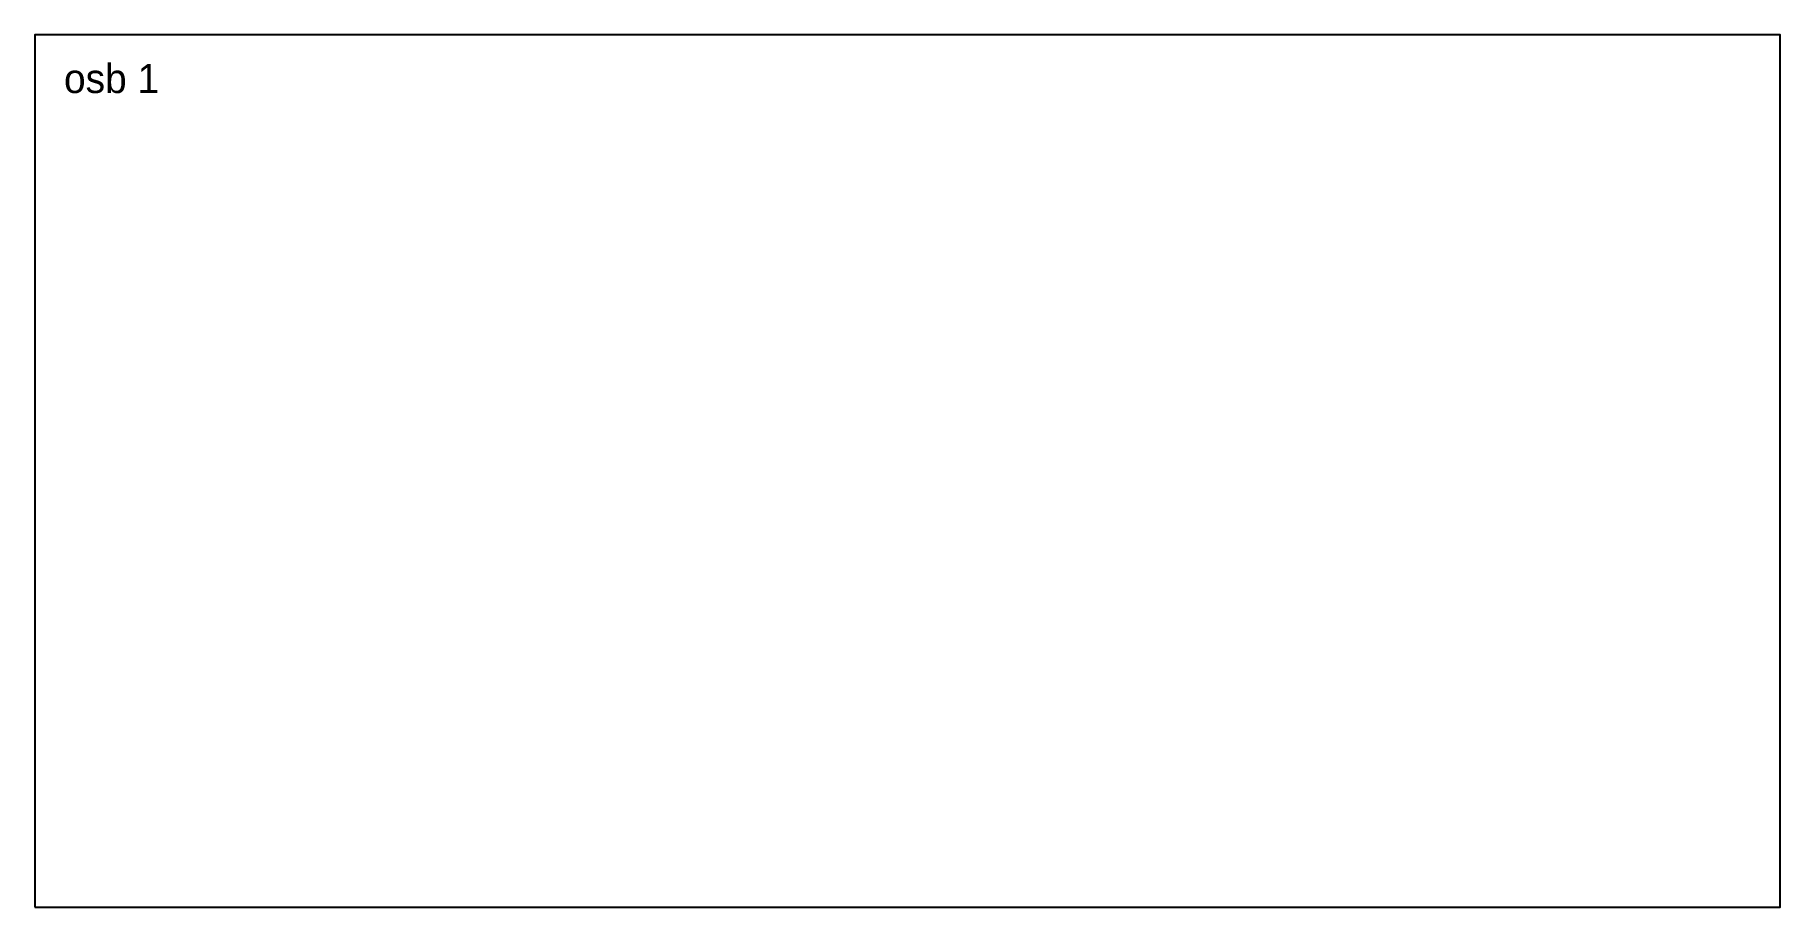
# Model space of a CAD drawing. Header units: millimetres. Extents: x 0 to 1200, y 0 to 600.
import ezdxf

# ---------------------------------------------------------------- set-up
doc = ezdxf.new("R2010")
doc.units = ezdxf.units.MM
doc.layers.add('CONTOUR', color=7, linetype='CONTINUOUS')
doc.layers.add('PART_NAME', color=8, linetype='CONTINUOUS')

msp = doc.modelspace()

# ---------------------------------------------------------------- linework, layer by layer
at = {"layer": 'CONTOUR'}
msp.add_lwpolyline([(0, 0), (1200, 0), (1200, 600), (0, 600)], close=True, dxfattribs=at)

# ---------------------------------------------------------------- texts
at = {"layer": 'PART_NAME'}
msp.add_text('osb 1', height=20, dxfattribs=at).set_placement((20, 560))

doc.saveas('drawing.dxf')
